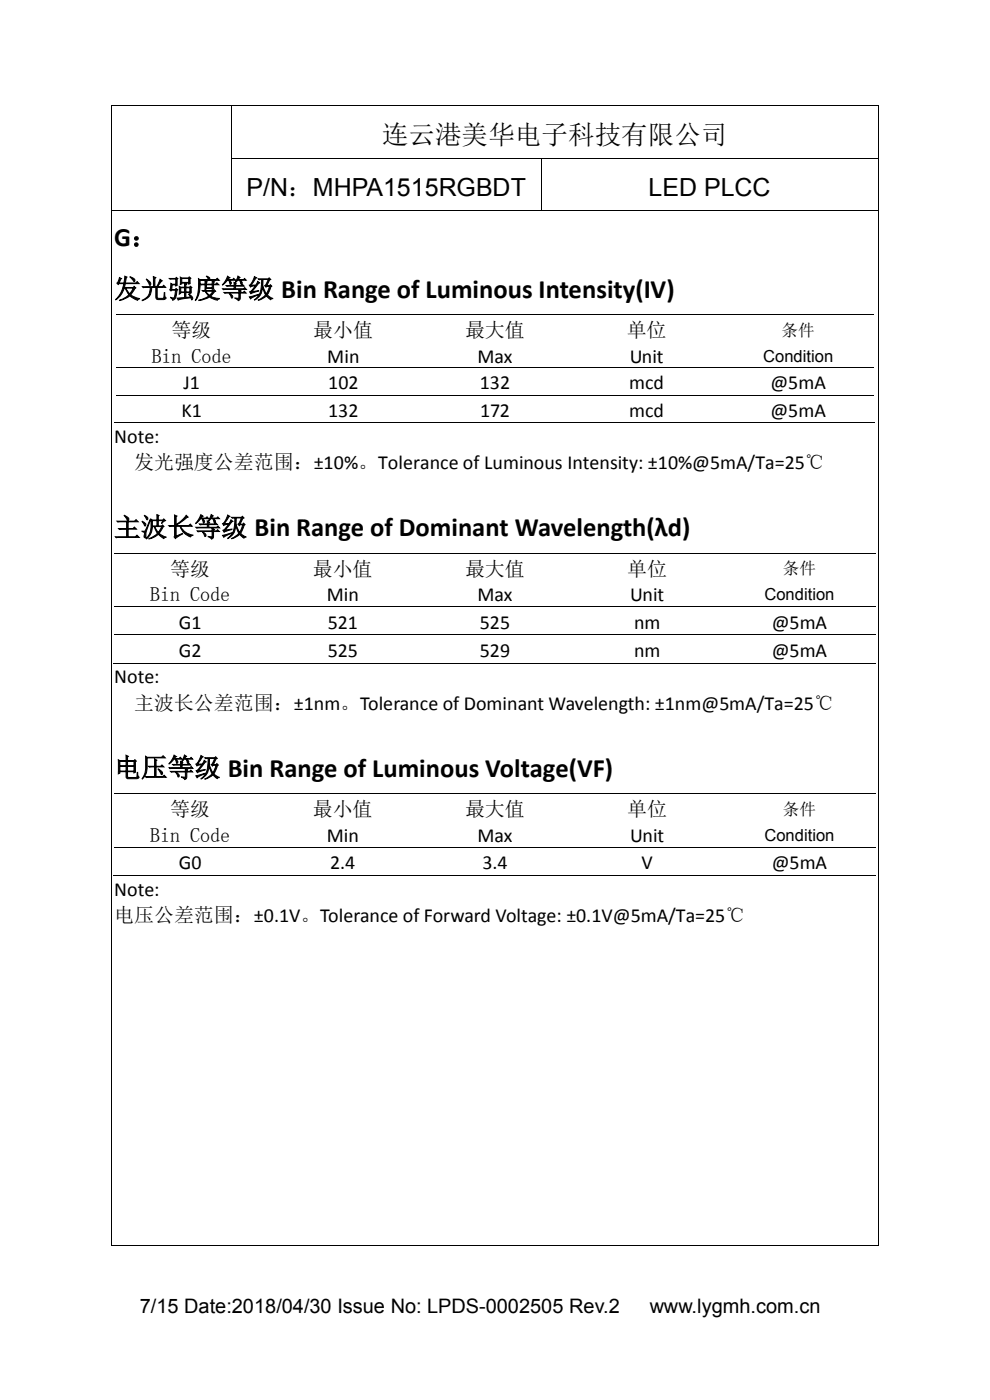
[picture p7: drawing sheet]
<svg xmlns="http://www.w3.org/2000/svg" width="210mm" height="297mm" viewBox="0 0 210 297" stroke-linecap="round" stroke-linejoin="round" font-family="sans-serif">
<defs><g id="words">
<g font-size="5.6">
<text x="81" y="30.6">连云港美华电子科技有限公司</text>
<text x="24.2" y="52.2">G：</text>
<text x="24.2" y="63.2">发光强度等级 Bin Range of Luminous Intensity(IV)</text>
<text x="24.2" y="113.8">主波长等级 Bin Range of Dominant Wavelength(λd)</text>
<text x="24.2" y="164.8">电压等级 Bin Range of Luminous Voltage(VF)</text>
</g>
<g font-size="5.3">
<text x="52.3" y="41.7">P/N：MHPA1515RGBDT</text>
<text x="137.6" y="41.7">LED PLCC</text>
</g>
<g font-size="4.2">
<text x="36.4" y="71.5">等级</text>
<text x="66.5" y="71.5">最小值</text>
<text x="98.6" y="71.5">最大值</text>
<text x="132.9" y="71.5">单位</text>
<text x="32.2" y="77">Bin Code</text>
<text x="69.4" y="77">Min</text>
<text x="101.3" y="77">Max</text>
<text x="133.6" y="77">Unit</text>
<text x="38.9" y="82.6">J1</text>
<text x="69.6" y="82.6">102</text>
<text x="101.8" y="82.6">132</text>
<text x="133.4" y="82.6">mcd</text>
<text x="163.5" y="82.6">@5mA</text>
<text x="38.5" y="88.4">K1</text>
<text x="69.6" y="88.4">132</text>
<text x="101.9" y="88.4">172</text>
<text x="133.4" y="88.4">mcd</text>
<text x="163.5" y="88.4">@5mA</text>
<text x="24.2" y="94">Note:</text>
<text x="28.4" y="99.5">发光强度公差范围：±10%。Tolerance of Luminous Intensity: ±10%@5mA/Ta=25℃</text>
<text x="36.1" y="122.1">等级</text>
<text x="66.3" y="122.1">最小值</text>
<text x="98.6" y="122.1">最大值</text>
<text x="133.1" y="122.1">单位</text>
<text x="31.9" y="127.6">Bin Code</text>
<text x="69.3" y="127.6">Min</text>
<text x="101.3" y="127.6">Max</text>
<text x="133.7" y="127.6">Unit</text>
<text x="37.9" y="133.4">G1</text>
<text x="69.5" y="133.4">521</text>
<text x="101.8" y="133.4">525</text>
<text x="134.5" y="133.4">nm</text>
<text x="163.7" y="133.4">@5mA</text>
<text x="37.9" y="139.4">G2</text>
<text x="69.5" y="139.4">525</text>
<text x="101.8" y="139.4">529</text>
<text x="134.5" y="139.4">nm</text>
<text x="163.7" y="139.4">@5mA</text>
<text x="24.2" y="145">Note:</text>
<text x="28.4" y="150.5">主波长公差范围：±1nm。Tolerance of Dominant Wavelength: ±1nm@5mA/Ta=25℃</text>
<text x="36.1" y="173.1">等级</text>
<text x="66.3" y="173.1">最小值</text>
<text x="98.6" y="173.1">最大值</text>
<text x="133.1" y="173.1">单位</text>
<text x="31.9" y="178.6">Bin Code</text>
<text x="69.3" y="178.6">Min</text>
<text x="101.3" y="178.6">Max</text>
<text x="133.7" y="178.6">Unit</text>
<text x="37.9" y="184.4">G0</text>
<text x="70" y="184.4">2.4</text>
<text x="102.3" y="184.4">3.4</text>
<text x="136.1" y="184.4">V</text>
<text x="163.7" y="184.4">@5mA</text>
<text x="24.2" y="190">Note:</text>
<text x="24.2" y="195.6">电压公差范围：±0.1V。Tolerance of Forward Voltage: ±0.1V@5mA/Ta=25℃</text>
<text x="29.6" y="278.6">7/15 Date:2018/04/30 Issue No: LPDS-0002505 Rev.2</text>
<text x="137.8" y="278.6">www.lygmh.com.cn</text>
</g>
<g font-size="3.5">
<text x="165.8" y="71.2">条件</text>
<text x="161.9" y="76.7">Condition</text>
<text x="166.1" y="121.8">条件</text>
<text x="162.1" y="127.3">Condition</text>
<text x="166.1" y="172.8">条件</text>
<text x="162.1" y="178.4">Condition</text>
</g>
</g></defs>
<g fill="#000">
<path d="M23.7 22.3h.1v.2h-.1zM23.7 33.4h.1v.2h-.1zM49.1 22.3h.1v.2h-.1zM49.1 33.4h.1v.2h-.1zM114.7 33.4h.2v.2h-.2zM186.2 22.3h.2v.2h-.2zM186.2 33.4h.2v.2h-.2zM23.7 44.5h.1v.2h-.1zM49.1 44.5h.1v.2h-.1zM114.7 44.5h.2v.2h-.2zM186.2 44.5h.2v.2h-.2zM56.7 66.7h.2v.2h-.2z"/>
<path d="M56.7 77.9h.2v.1h-.2zM88.9 66.7h.2v.2h-.2zM88.9 77.9h.2v.1h-.2zM121.1 66.7h.1v.2h-.1zM121.1 77.9h.1v.1h-.1zM153.2 66.7h.2v.2h-.2zM153.2 77.9h.2v.1h-.2zM56.5 89.6h.1v.2h-.1zM56.7 83.7h.2v.2h-.2zM88.6 89.6h.2v.2h-.2zM88.9 83.7h.2v.2h-.2zM120.8 89.6h.2v.2h-.2z"/>
<path d="M121.1 83.7h.1v.2h-.1zM153 89.6h.2v.2h-.2zM153.2 83.7h.2v.2h-.2zM56.5 117.3h.2v.2h-.2zM88.9 117.3h.1v.2h-.1zM121.2 117.3h.1v.2h-.1zM153.5 117.3h.1v.2h-.1zM56.5 128.7h.2v.1h-.2zM56.5 134.6h.2v.2h-.2zM88.9 128.7h.1v.1h-.1zM88.9 134.6h.1v.2h-.1zM121.2 128.7h.1v.1h-.1z"/>
<path d="M121.2 134.6h.1v.2h-.1zM153.5 128.7h.1v.1h-.1zM153.5 134.6h.1v.2h-.1zM56.3 140.6h.1v.2h-.1zM88.6 140.6h.2v.2h-.2zM120.9 140.6h.2v.2h-.2zM153.2 140.6h.2v.2h-.2zM56.5 168.3h.2v.2h-.2zM56.5 179.7h.2v.1h-.2zM88.9 168.3h.1v.2h-.1zM88.9 179.7h.1v.1h-.1zM121.2 168.3h.1v.2h-.1z"/>
<path d="M121.2 179.7h.1v.1h-.1zM153.5 168.3h.1v.2h-.1zM153.5 179.7h.1v.1h-.1zM56.3 185.7h.1v.1h-.1zM88.6 185.7h.2v.1h-.2zM120.9 185.7h.2v.1h-.2zM153.2 185.7h.2v.1h-.2zM23.7 264.1h.1v.1h-.1zM186.2 264.1h.2v.1h-.2z"/>
</g>
<g fill="none" stroke="#000" stroke-width=".21">
<path d="M23.7 22.5v10.9M23.7 33.6v10.9M23.8 22.4h25.3M49.1 22.5v10.9M49.1 33.6v10.9M49.2 22.4h137M49.2 33.5h65.5M114.8 33.6v10.9M114.9 33.5h71.3M186.3 22.5v10.9M186.3 33.6v10.9M23.7 44.7v219.4"/>
<path d="M23.8 44.6h25.3M49.2 44.6h65.5M114.9 44.6h71.3M186.3 44.7v219.4M24.6 66.8h32.1M24.6 77.9h32.1M56.9 66.8h32M56.9 77.9h32M89.1 66.8h32M89.1 77.9h32M121.2 66.8h32M121.2 77.9h32"/>
<path d="M153.4 66.8h32M153.4 77.9h32M24.3 89.7h161.1M24.6 83.8h32.1M56.9 83.8h32M89.1 83.8h32M121.2 83.8h32M153.4 83.8h32M24.2 117.4h32.3M56.7 117.4h32.2M89 117.4h32.2M121.3 117.4h32.2"/>
<path d="M153.6 117.4h32.2M24.2 128.7h32.3M24.2 134.7h32.3M56.7 128.7h32.2M56.7 134.7h32.2M89 128.7h32.2M89 134.7h32.2M121.3 128.7h32.2M121.3 134.7h32.2M153.6 128.7h32.2M153.6 134.7h32.2M24 140.7h161.8"/>
<path d="M24.2 168.4h32.3M24.2 179.7h32.3M56.7 168.4h32.2M56.7 179.7h32.2M89 168.4h32.2M89 179.7h32.2M121.3 168.4h32.2M121.3 179.7h32.2M153.6 168.4h32.2M153.6 179.7h32.2M24 185.8h161.8M23.8 264.2h162.4"/>
</g>
<use href="#words"/>
</svg>
